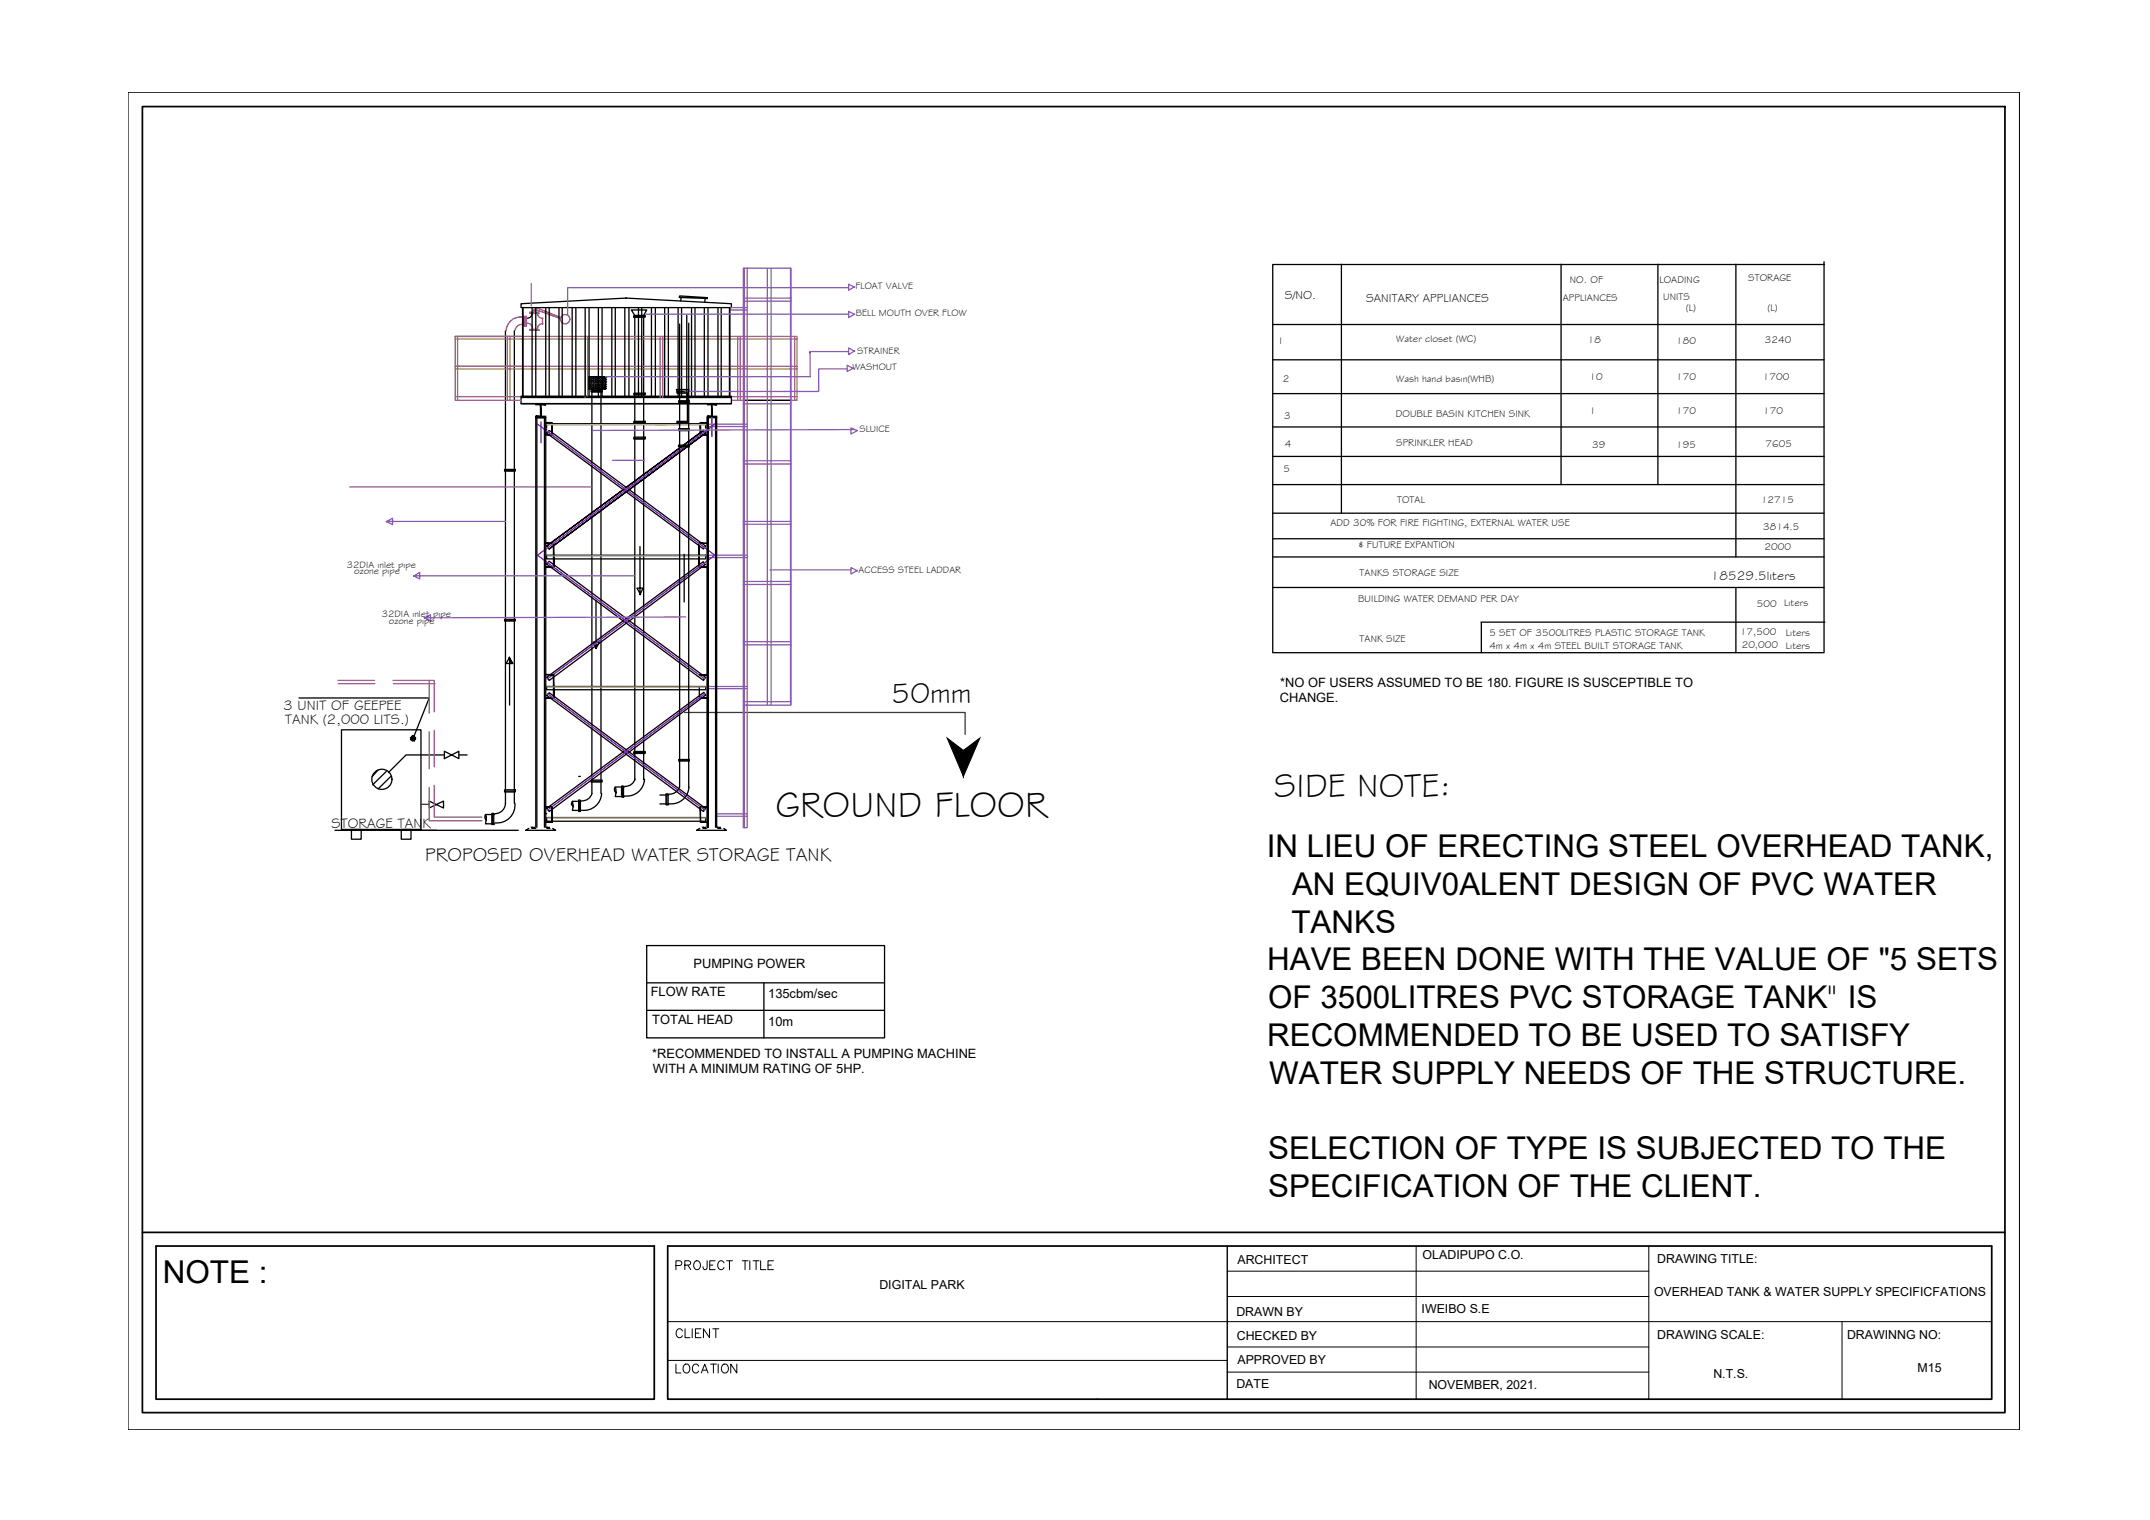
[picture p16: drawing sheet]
<svg xmlns="http://www.w3.org/2000/svg" width="420mm" height="297mm" viewBox="0 0 420 297" stroke-linecap="round" stroke-linejoin="round" font-family="sans-serif">
<defs><g id="words">
<text font-size="7.2" x="151.5" y="159.7">GROUND FLOOR</text>
<text font-size="6.7" x="249" y="155.8">SIDE NOTE:</text>
<g font-size="6.1">
<text x="247.5" y="167.5">IN LIEU OF ERECTING STEEL OVERHEAD TANK,</text>
<text x="252.5" y="174.9">AN EQUIV0ALENT DESIGN OF PVC WATER</text>
<text x="252.4" y="182.2">TANKS</text>
<text x="247.6" y="189.7">HAVE BEEN DONE WITH THE VALUE OF &quot;5 SETS</text>
<text x="247.8" y="197.1">OF 3500LITRES PVC STORAGE TANK&quot; IS</text>
<text x="247.6" y="204.4">RECOMMENDED TO BE USED TO SATISFY</text>
<text x="248" y="211.8">WATER SUPPLY NEEDS OF THE STRUCTURE.</text>
<text x="247.8" y="226.5">SELECTION OF TYPE IS SUBJECTED TO THE</text>
<text x="247.8" y="233.9">SPECIFICATION OF THE CLIENT.</text>
<text x="31.8" y="250.8">NOTE :</text>
</g>
<text font-size="5.8" x="174.1" y="137.5">50mm</text>
<text font-size="4.9" x="130.9" y="269.5">LOCATION</text>
<text font-size="4.4" x="130.9" y="262.5">CLIENT</text>
<text font-size="3.8" x="83.1" y="168.3">PROPOSED OVERHEAD WATER STORAGE TANK</text>
<g font-size="2.8">
<text x="55.4" y="138.8">3 UNIT OF GEEPEE</text>
<text x="55.7" y="141.4">TANK (2,000 LITS.)</text>
<text x="64.8" y="161.8">STORAGE TANK</text>
</g>
<g font-size="2.5">
<text x="334.4" y="113.3">18529.5liters</text>
<text x="250.1" y="137.2">CHANGE.</text>
<text x="250.2" y="134.2">*NO OF USERS ASSUMED TO BE 180. FIGURE IS SUSCEPTIBLE TO</text>
<text x="135.5" y="189.1">PUMPING POWER</text>
<text x="127.2" y="194.7">FLOW RATE</text>
<text x="150.1" y="195.1">135cbm/sec</text>
<text x="127.5" y="200.1">TOTAL HEAD</text>
<text x="150.1" y="200.4">10m</text>
<text x="127.5" y="206.7">*RECOMMENDED TO INSTALL A PUMPING MACHINE</text>
<text x="127.6" y="209.7">WITH A MINIMUM RATING OF 5HP.</text>
</g>
<g font-size="2.4">
<text x="171.8" y="251.8">DIGITAL PARK</text>
<text x="241.8" y="247">ARCHITECT</text>
<text x="278" y="246.1">OLADIPUPO C.O.</text>
<text x="323.9" y="246.8">DRAWING TITLE:</text>
<text x="241.6" y="257.2">DRAWN BY</text>
<text x="277.8" y="256.5">IWEIBO S.E</text>
<text x="323.2" y="253.3">OVERHEAD TANK &amp; WATER SUPPLY SPECIFICFATIONS</text>
<text x="241.7" y="261.9">CHECKED BY</text>
<text x="323.9" y="261.7">DRAWING SCALE:</text>
<text x="360.9" y="261.7">DRAWINNG NO:</text>
<text x="241.8" y="266.5">APPROVED BY</text>
<text x="334.8" y="269.3">N.T.S.</text>
<text x="374.7" y="268.2">M15</text>
<text x="241.6" y="271.2">DATE</text>
<text x="279.2" y="271.5">NOVEMBER, 2021.</text>
</g>
<g font-size="2.3">
<text x="251.1" y="58.5">S/NO.</text>
<text x="267" y="59">SANITARY APPLIANCES</text>
</g>
<g font-size="2">
<text x="305.4" y="58.8">APPLIANCES</text>
<text x="306.8" y="55.3">NO. OF</text>
<text x="324.3" y="55.4">LOADING</text>
<text x="325" y="58.6">UNITS</text>
<text x="341.6" y="54.9">STORAGE</text>
<text x="329.5" y="60.8">(L)</text>
<text x="345.4" y="60.8">(L)</text>
<text x="249.7" y="67.1">1</text>
<text x="272.9" y="66.9">Water closet (WC)</text>
<text x="310.3" y="67.1">18</text>
<text x="327.5" y="67.1">180</text>
<text x="344.9" y="67.1">3240</text>
<text x="250.7" y="74.6">2</text>
<text x="272.9" y="74.7">Wash hand basin(WHB)</text>
<text x="310.7" y="74.3">10</text>
<text x="327.5" y="74.3">170</text>
<text x="344.5" y="74.3">1700</text>
<text x="251" y="82">3</text>
<text x="272.8" y="81.5">DOUBLE BASIN KITCHEN SINK</text>
<text x="310.7" y="81">1</text>
<text x="327.5" y="80.9">170</text>
<text x="344.6" y="80.9">170</text>
<text x="251.1" y="87.4">4</text>
<text x="272.9" y="87.2">SPRINKLER HEAD</text>
<text x="311.1" y="87.5">39</text>
<text x="327.5" y="87.5">195</text>
<text x="345" y="87.4">7605</text>
<text x="250.8" y="92.2">5</text>
<text x="273" y="98.3">TOTAL</text>
<text x="344.1" y="98.4">12715</text>
<text x="260" y="102.9">ADD 30% FOR FIRE FIGHTING, EXTERNAL WATER USE</text>
<text x="265.5" y="107.1">&amp; FUTURE EXPANTION</text>
<text x="344.6" y="103.5">3814.5</text>
<text x="344.8" y="107.5">2000</text>
<text x="265.7" y="112.6">TANKS STORAGE SIZE</text>
<text x="265.4" y="117.6">BUILDING WATER DEMAND PER DAY</text>
<text x="343.3" y="118.7">500</text>
<text x="348.7" y="118.4">Liters</text>
<text x="265.7" y="125.4">TANK SIZE</text>
<text x="291.1" y="124.4">5 SET OF 3500LITRES PLASTIC STORAGE TANK</text>
<text x="340" y="124.1">17,500</text>
<text x="349" y="124.2">Liters</text>
<text x="291.1" y="126.9">4m x 4m x 4m STEEL BUILT STORAGE TANK</text>
<text x="340.4" y="126.6">20,000</text>
<text x="349" y="126.8">Liters</text>
</g>
<g font-size="1.9">
<text x="167.2" y="56.4">FLOAT VALVE</text>
<text x="167.3" y="61.7">BELL MOUTH OVER FLOW</text>
<text x="167.5" y="69.2">STRAINER</text>
<text x="166.6" y="72.4">WASHOUT</text>
<text x="168" y="84.5">SLUICE</text>
<text x="67.8" y="111">32DIA inlet pipe</text>
<text x="69.2" y="112.2">ozone pipe</text>
<text x="167.8" y="111.9">ACCESS STEEL LADDAR</text>
<text x="74.6" y="120.5">32DIA inlet pipe</text>
<text x="76" y="122">ozone pipe</text>
</g>
</g></defs>
<!-- layer: G-ANNO-TTLB -->
<g fill="none" stroke="#000" stroke-width=".2">
<path d="M130.5 258.3h258.7M132.1 247.3h.8a.47 .47 0 0 0 .4-.5 .47 .47 0 0 0-.4-.4h-.8v1.7M133.8 247.2l1-.1 .2-.2-.1-.4-.4-.1h-.7v1.7M134.4 247.2l.6 .9M135.9 246.5a.82 .82 0 0 1 1 .3 .82 .82 0 0 1-.2 1.1 .63 .63 0 0 1-.7 .2 .63 .63 0 0 1-.4-.6v-.4zM138.2 246.4l-.1 1.5-.4 .2-.2-.2-.1-.4M138.7 247.2h.6M139.8 246.4h-1.1v1.7h1.1M141.5 246.8a.63 .63 0 0 0-.7-.4 .63 .63 0 0 0-.5 .7v.4a.63 .63 0 0 0 .5 .6 .63 .63 0 0 0 .7-.4M142 246.4h1.1M142.6 246.4v1.7M145 246.4h1.2"/>
<path d="M145.6 246.4v1.7M146.5 246.4v1.7M147.2 246.4h1.2M147.8 246.4v1.7M148.6 246.4v1.7h1.1M150.1 247.2h.6M151.1 246.4h-1v1.7h1M239.8 243.5v29.9M239.8 253.4h82.4M239.8 248.4h82.4M130.5 265.9h109.3M239.8 268.1h82.4"/>
<path d="M239.8 263.2h82.4"/>
</g>
<!-- layer: G-ANNO-TTLB-THIN -->
<path d="M25 18h369.6v261.4h-369.6zM239.8 243.5v29.9M276.7 243.5v29.9M322.2 243.5v29.9M360 258.3v15.1" fill="none" stroke="#000" stroke-width=".2"/>
<!-- layer: G-ANNO-TTLB-MEDM -->
<path d="M27.8 20.8h364v255.3h-364zM27.8 240.8h364M30.5 243.5h97.4v29.9h-97.4zM130.5 243.5h258.7v29.9h-258.7z" fill="none" stroke="#000" stroke-width=".34"/>
<!-- layer: PDF10_PDF5_LEROY80 -->
<g fill="none" stroke="#000" stroke-width=".25">
<path d="M58.4 136.4h25.5l-3.1 7.7M66.7 142.6h15.6v19.5h-15.6zM73.9 150.5l-1.2 1.3M75.5 150.7l-2.7 2.7M76.4 151.7l-2.5 2.5M83.9 156.5v1.4l2.8-1.4v1.4zM86.8 147.5h-7.5l-3.4 3.5M86.8 146.8l2.9 1.5v-1.5l-2.9 1.5zM89.7 147.5h1.6M68.7 162.1h1.9v1.9h-1.9zM78.4 162.1h1.9v1.9h-1.9z"/>
<circle cx="74.6" cy="152.3" r="1.97"/>
</g>
<!-- layer: PDF10_PDF5_M-RISER -->
<path d="M133.8 139.2h54.8v4.3M82.3 157.2h1.6" fill="none" stroke="#136633" stroke-width=".25"/>
<!-- layer: PDF10_PDF5_LEROY80 -->
<g fill="#000" stroke="#000" stroke-width=".2">
<path d="M80.2 144.1v.4l.5-.2zM80.2 144.5l.5-.2-.1 .5z"/>
<path d="M80.7 144.3l-.1 .5h.4zM80.7 144.3l.5 .1-.2 .4zM80.7 144.3l.5 .1v-.3z"/>
<path d="M80.9 143.8l-.2 .5 .5-.2zM80.6 143.8h.3l-.2 .5zM80.6 143.8l-.4 .3 .5 .2z"/>
<path d="M185.1 144.2l3.2 2.4v5.1zM188.3 146.6v5.1l3.2-7.5z"/>
</g>
<!-- layer: PDF10_PDF5_0 -->
<g fill="none" stroke="#000" stroke-width=".25">
<path d="M101.8 59.4l20.6-1.1 20.5 1.1v.7h-41.1zM133.1 58.1l-.1 .7M137.8 58.3l-.1 .8M138.2 58.2v.1v-.1M138.2 58.2l-5.4-.4-.1 .3 5.5 .2M98.8 64.7v92.3M100.5 64.7v92.3M101.8 77.4h41.1v1.5h-41.1zM101.8 77.5h41.1M101.8 78.9h41.1M101.8 77.7h41.1M102.1 60.1v17.3"/>
<path d="M102.2 60.1v17.3M104 61.1a.95 .95 0 0 1-1.1 1.1M104 60.1v17.3M104.7 60.1v17.3M106.7 60.1v17.3M107.3 60.1v17.3M109.2 60.1v17.3M109.9 60.1v17.3M111.8 60.1v17.3M112.5 60.1v17.3M114.4 60.1v17.3M114.9 73.6h3.4v2.4h-3.4z"/>
<path d="M114.9 74h.2M114.9 74.3h.2M114.9 74.7h.2M114.9 75h.2M114.9 75.4h.2M114.9 75.7h.2M115 76h.1M115 73.6h.1M115 73.9v.1M115 74.3v.1M115 74.6v.1M115 75v.1"/>
<path d="M115 75.3v.1M115 75.6v.2M115.1 60.1v17.3M115.2 73.7v.1M115.2 74.4v.1M115.2 75.5v.1M115.2 74.8h.1M115.2 74.8v.1M115.2 74.1v.1M115.2 75.2h.1M115.2 75.9v.1M115.3 74.6l.2 .1"/>
<path d="M115.3 75.3l.2 .1M115.3 76h.1M115.3 73.6h.1M115.3 74h.2M115.3 75.7h.2M115.3 73.9v.1M115.3 75.6v.2M115.5 74.3l-.2 .1M115.5 75l-.2 .1M115.5 76.5h2.2v.1h-2.2v-.3h2.2v.2M115.5 74.1l.1 .1M115.5 75.2h.1"/>
<path d="M115.5 75.9l.1 .1M115.5 74.8h.1M115.6 73.7l-.1 .1M115.6 74.4l-.1 .1M115.6 75.5l-.1 .1M115.6 74.8v.1M115.7 76v79.1a1.97 1.97 0 0 1-2 1.4M115.7 74.3l.1 .1M115.7 75l.1 .1M115.7 74h.1M115.7 75.7h.1M115.8 74.6l-.1 .1"/>
<path d="M115.8 75.3l-.1 .1M115.8 76h.1M115.8 73.6h.1M115.8 73.9v.1M115.8 75.6v.2M115.9 73.7l.1 .1M115.9 74.4l.1 .1M115.9 75.5l.1 .1M115.9 74.8h.1M115.9 74.8v.1M116 74.1l-.1 .1M116 75.2h-.1"/>
<path d="M116 75.9l-.1 .1M116 74.6l.1 .1M116 75.3l.1 .1M116 76h.1M116 73.6h.1M116 74h.1M116 75.7h.1M116 73.9v.1M116 75.6v.2M116.1 74.3l-.1 .1M116.1 75l-.1 .1M116.3 73.7v.1"/>
<path d="M116.3 74.4v.1M116.3 75.5v.1M116.3 74.8h.1M116.3 74.8v.1M116.3 74.1v.1M116.3 75.2h.1M116.3 75.9v.1M116.4 74.3l.1 .1M116.4 75l.1 .1M116.4 74h.1M116.4 75.7h.1M116.5 74.6l-.1 .1"/>
<path d="M116.5 75.3l-.1 .1M116.5 76h.1M116.5 73.6h.1M116.5 73.9v.1M116.5 75.6v.2M116.6 74.1v.1M116.6 75.2h.1M116.6 75.9v.1M116.6 74.8h.1M116.6 73.7v.1M116.6 74.4v.1M116.6 75.5v.1"/>
<path d="M116.6 74.8v.1M116.8 74.6l.1 .1M116.8 75.3l.1 .1M116.8 76h.1M116.8 73.6h.1M116.8 74h.1M116.8 75.7h.1M116.8 73.9v.1M116.8 75.6v.2M116.9 74.3l-.1 .1M116.9 75l-.1 .1M116.9 73.7l.2 .1"/>
<path d="M116.9 74.4l.2 .1M116.9 75.5l.2 .1M116.9 74.8h.2M116.9 60.1v17.3M117.1 74.1l-.2 .1M117.1 75.2h-.2M117.1 75.9l-.2 .1M117.2 74.6v.1M117.2 75.3v.1M117.2 76h.1M117.2 73.6h.1M117.2 74h.1"/>
<path d="M117.2 75.7h.1M117.2 73.9v.1M117.2 75.6v.2M117.2 74.3v.1M117.2 75v.1M117.3 74.1l.1 .1M117.3 75.2h.1M117.3 75.9l.1 .1M117.3 74.8h.1M117.4 73.7l-.1 .1M117.4 74.4l-.1 .1M117.4 75.5l-.1 .1"/>
<path d="M117.4 74.8v.1M117.4 74.3l.1 .1M117.4 75l.1 .1M117.4 76v79.1M117.4 74h.1M117.4 75.7h.1M117.5 74.6l-.1 .1M117.5 75.3l-.1 .1M117.5 76h.1M117.5 73.6h.1M117.5 73.9v.1M117.5 75.6v.2"/>
<path d="M117.7 73.7v.1M117.7 74.4v.1M117.7 75.5v.1M117.7 74.8h.1M117.7 60.1v17.3M117.7 74.1v.1M117.7 75.2h.1M117.7 75.9v.1M117.7 74h.3M117.7 74.3h.3M117.7 74.7h.3M117.7 75h.3"/>
<path d="M117.7 75.4h.3M117.7 75.7h.3M117.9 76h.1M117.9 73.6h.1M117.9 73.9v.1M117.9 74.3v.1M117.9 74.6v.1M117.9 75v.1M117.9 75.3v.1M117.9 75.6v.2M118 73.7l.1 .1M118 74.4l.1 .1"/>
<path d="M118 75.5l.1 .1M118 74.8h.1M118 74.8v.1M118.1 74.1l-.1 .1M118.1 75.2h-.1M118.1 75.9l-.1 .1M118.2 74.6l.1 .1M118.2 75.3l.1 .1M118.2 76h.1M118.2 73.6h.1M118.2 74h.1M118.2 75.7h.1"/>
<path d="M118.2 73.9v.1M118.2 75.6v.2M118.3 74.3l-.1 .1M118.3 75l-.1 .1M118.3 73.8h.1M118.3 74.1h.1M118.3 74.5h.1M118.3 74.8h.1M118.3 75.2h.1M118.3 75.6h.1M118.3 75.9h.1M119.6 60.1v17.3"/>
<path d="M120.2 60.1v17.3M122.1 60.1v17.3M122.9 60.1v17.3M123.9 76.8h2.2v.4h-2.2zM123.9 61.6h2.2v.4h-2.2zM123.9 77h2.2M123.9 61.8h2.2M124.1 61.6l-.7-1h3l-.6 1v90.8M124.1 62h1.7M124.1 61.8v90.6M124.8 60.1v17.3M125.4 60.1v17.3"/>
<path d="M127.3 60.1v17.3M128.1 60.1v17.3M129.9 60.1v17.3M130.6 60.1v17.3M132.3 76.5h2.2v.3h-2.2zM132.3 76.5l-.1-.4h2.4l-.1 .4M132.3 76.6h2.2M132.5 60.1v17.3M132.6 76.8h.1M132.6 78.3h2.1M132.6 78.5h2.1M132.6 78.7h2.1"/>
<path d="M132.8 63.3v90.6M133.2 60.1v17.3M134.2 61.6v17.3M134.3 76.8v5.8M134.6 63.2v90.7M135.1 60.1v17.3M135.8 60.1v17.3M137.6 60.1v17.3M138.4 60.1v17.3M140.3 60.1v17.3M140.9 60.1v17.3M142.6 60.1v17.3"/>
<path d="M145.3 78.2h9.3M98.6 91.7h2.1v.4h-2.1zM98.6 91.9h2.1M104.7 81.6v80.1M104.9 81.6v80.1M106.4 81.6v80.1M106.7 81.6h-2h2M106.7 81.6v80.1M106.8 84.6l.5-.5 30.6 22.6-.4 .6zM106.8 82.9h31.1h-31.1v.7M106.8 83.9h.1M123.9 82.3h2.2v.3h-2.2z"/>
<path d="M123.9 85.4h2.2v.4h-2.2zM123.9 82.5h2.2M123.9 85.6h2.2M128.1 83h2M132.3 82.3h2.2v.3h-2.2zM132.3 82.5h2.2M132.6 83.8h2.1v.4h-2.1M132.6 87h2.1v.3h-2.1zM132.6 83.9h2.1M132.6 87.2h2.1M137.5 84.1l.4 .5-.4-.5M137.9 82.9v.7v-.7"/>
<path d="M138.2 81.4v80.3v-80.3M138.2 81.6h1.9M138.4 81.6v80.1v-80.1M139.8 81.6v80.1M140.1 81.4v80.3M106.8 108.5h31.1v.7h-31.1zM106.8 106.7l30.7-22.6-30.7 22.6 .5 .6M107.3 109.7l30.6 22.7-.4 .6-30.7-22.8zM107.3 107.3l30.6-22.7-30.6 22.7M116.5 117.3v9.4l.7-1.2h-1.3l.7 1.2M125.1 106.8v9.4l.6-1.3h-1.2l.7 1.3M133.7 108.3v9.3"/>
<path d="M98.6 121h2.1v.4h-2.1zM98.6 121.2h2.1M99.5 128.4l.7 1.3h-1.3l.7-1.3v9.4M106.8 132.4l30.6-22.6 .4 .5-30.5 22.7zM106.8 134.2h31.1v.6h-31.1zM106.8 135.9l.5-.5 30.6 22.6-.4 .6-30.6-22.7M136.7 134.2v2.3M94.9 159.2h1.8M96.1 159h.4v2.1h-.4zM96.3 159v2.1M98.6 154.3h2.1v.5h-2.1zM98.6 154.6h2.1"/>
<path d="M98.8 156.9a2.05 2.05 0 0 1-2.1 2.1M100.6 156.9a3.5 3.5 0 0 1-3.9 3.9M106.8 158l30.8-22.7 .3 .5-30.6 22.8zM106.8 159.8h31.1v.7h-31.1zM106.8 159h.1M111.9 156.6h1.7M112 157.6a.63 .63 0 0 1-.1-1l.1 .9-.1 .9h1.7M113.1 151.7h.3M113.1 156.4h.3v2.2h-.3zM113.3 156.4v2.2M115.5 152.4h2.2v.4h-2.2zM115.5 152.7h2.2"/>
<path d="M117.6 155.1a3.5 3.5 0 0 1-3.9 3.2M120.2 153.8h1.8M120.4 154.9a.79 .79 0 0 1-.2-1.1l.2 1-.2 .9h1.8M121.5 153.6h.3v2.1h-.3zM121.6 153.6v2.1M123.9 146.9h2.2v.3h-2.2zM123.9 147h2.2M124.1 152.2a1.97 1.97 0 0 1-2 1.5M126 152.3a3.5 3.5 0 0 1-3.9 3.2M129 157.1h1.7M129 155.4h1.7M130.1 155.2h.5v2.1h-.5z"/>
<path d="M130.3 155.2v2.1M132.6 148.4h2.1v.3h-2.1M132.6 148.5h2.1M132.8 153.7a1.97 1.97 0 0 1-2 1.5M134.6 153.8a3.5 3.5 0 0 1-3.9 3.3M65.5 162.3h35.8M95.1 160.3a.86 .86 0 0 1-.2-1.1l.2 .4-.2 1.4h1.8M103.3 161.9l-.6 .4h5.9l-.6-.4M104 161.7v.2M104.5 161.7v.2M106.9 161.7v.2M107.3 161.7v.2"/>
<path d="M136.8 161.9l-.7 .4h5.9l-.6-.4M137.4 161.7v.2M137.9 161.7v.2M140.3 161.7v.2M140.7 161.7v.2"/>
</g>
<g fill="none" stroke="#eb1f24" stroke-width=".25">
<path d="M102.3 63.4a1.46 1.46 0 0 0-1.7 1.2M102.4 62a2.86 2.86 0 0 0-3.5 2.6M102.5 61.8v1.9M102.9 62.3v1.4h-.3v-1.9h.3h-.6v1.9h.6M102.9 62.1v-.3v.6M102.9 63.2a1.04 1.04 0 0 1 1.2 1.1M103.5 61h1.8v.3h-1.8zM103.5 64.4h1.8v.2h-1.8zM103.9 64.4h1.2M104.2 61v-.3h.4v.3M104.2 60.7l.6-.6 4.8 2M104.6 60.7l.2-.2 4.7 1.8"/>
<path d="M105 61.1a.95 .95 0 0 0 1.1 1.1M106 62.3v1M106.1 63.3a.95 .95 0 0 0-1.1 1"/>
<circle cx="110.4" cy="62.4" r=".91"/>
</g>
<g fill="#000" stroke="#000" stroke-width=".2">
<path d="M99.6 128.6l.6 1.1h-.6z"/>
<path d="M105.6 79l.2 2.4v-2.4zM105.6 79l.2 2.4h-.2z"/>
<path d="M104.7 78.9l2 .2v-.2zM104.7 78.9l2 .2h-2z"/>
<path d="M139 79l.2 2.4v-2.4zM139 79l.2 2.4h-.2z"/>
<path d="M138.2 78.9l1.9 .2v-.2zM138.2 78.9l1.9 .2h-1.9z"/>
<path d="M104.7 81.3l2 .1v-.1zM104.7 81.3l2 .1h-2z"/>
<path d="M106.7 82.6l1.1 .1v-.1zM106.7 82.6l1.1 .1h-1.1z"/>
<path d="M106.7 84.9l1.1 .1zM106.7 84.9l1.1 .1z"/>
<path d="M107.8 82.6l.1 2.4zM107.8 82.6l.1 2.4z"/>
<path d="M136.8 82.6l.1 2.4zM136.8 82.6l.1 2.4z"/>
<path d="M136.8 82.6l.1 2.4zM136.8 82.6l.1 2.4z"/>
<path d="M136.9 82.6l1.3 .1zM136.9 82.6l1.3 .1z"/>
<path d="M136.9 84.9l1.3 .1v-.1zM136.9 84.9l1.3 .1h-1.3z"/>
<path d="M136.9 84.9l1.3 .1v-.1zM136.9 84.9l1.3 .1h-1.3z"/>
<path d="M136.9 82.6l1.3 .1zM136.9 82.6l1.3 .1z"/>
<path d="M138.2 81.3l1.9 .1v-.1zM138.2 81.3l1.9 .1h-1.9z"/>
<path d="M106.7 110.7l1.5 .2v-.2zM106.7 110.7l1.5 .2h-1.5z"/>
<path d="M106.7 106.1l1.5 .1zM106.7 106.1l1.5 .1z"/>
<path d="M108.1 106.2l.2 4.6v-4.6zM108.1 106.2l.2 4.6h-.2z"/>
<path d="M136.5 106.1l.2 4.7v-4.7zM136.5 106.1l.2 4.7h-.2z"/>
<path d="M136.6 110.7l1.5 .2v-.2zM136.6 110.7l1.5 .2h-1.5z"/>
<path d="M136.6 106.1l1.5 .1zM136.6 106.1l1.5 .1z"/>
<path d="M106.7 131.8l1.5 .1v-.1zM106.7 131.8l1.5 .1h-1.5z"/>
<path d="M106.7 136.4l1.5 .1zM106.7 136.4l1.5 .1z"/>
<path d="M108.1 131.8l.2 4.7v-4.7zM108.1 131.8l.2 4.7h-.2z"/>
<path d="M136.7 131.8l1.5 .1zM136.7 131.8l1.5 .1z"/>
<path d="M136.7 136.4l1.5 .1zM136.7 136.4l1.5 .1z"/>
<path d="M106.6 157.6l1.2 .2v-.2zM106.6 157.6l1.2 .2h-1.2z"/>
<path d="M107.8 157.6l.1 3.1v-3.1zM107.8 157.6l.1 3.1h-.1z"/>
<path d="M136.8 157.6l.1 3.1zM136.8 157.6l.1 3.1z"/>
<path d="M136.9 157.6l1.2 .2v-.2zM136.9 157.6l1.2 .2h-1.2z"/>
<path d="M104 161.7l.5 .2v-.2zM104 161.7l.5 .2h-.5z"/>
<path d="M106.9 161.7l.4 .2v-.2zM106.9 161.7l.4 .2h-.4z"/>
<path d="M106.6 160.7h1.2zM106.6 160.7h1.2z"/>
<path d="M137.4 161.7l.5 .2v-.2zM137.4 161.7l.5 .2h-.5z"/>
<path d="M136.9 160.7h1.2zM136.9 160.7h1.2z"/>
<path d="M140.3 161.7l.4 .2v-.2zM140.3 161.7l.4 .2h-.4z"/>
</g>
<g fill="none" stroke="#8a5ab8" stroke-width=".25">
<path d="M103.8 55.4v4.4M145.3 58.3h9.3M145.3 58.8h9.3M145.5 52.4v109.4M146 52.4v109.4h-.7v-109.4h9.3v85.4h-9.3M150 52.4v85.4M150.7 52.4v85.4M154.5 52.4v85.4M165.8 56.2h-54.9v5.4M167 56l-1.2 .7v-1.2l1.2 .6M118.3 73.6h40.1M126.2 61.4h39.7"/>
<path d="M142.6 60.1h3.4M142.6 60.6h3.4M145.3 78.9h9.3M158.3 69v4.6M158.3 68.7h7.5M165.5 72.1h-5.5v4.4h-26.1M166.8 72l-1.3 .6v-1.2l1.3 .6M167 61.4l-1.2 .7v-1.3l1.2 .7M167 68.6l-1.2 .7v-1.3l1.2 .7M68.3 95.2h47.2M119.7 90h6.2M138.4 83.4h7.6"/>
<path d="M138.4 82.9h7.6M145.3 90h9.3M145.3 90.7h9.3M167 83.9l-51.2 .2M167.6 84.1l-1.3 .7v-1.2l1.3 .6M98.8 101.9h-23.3l1.2 .6v-1.2l-1.2 .7M124 112.5h-43.2l1.2 .7v-1.4l-1.2 .8M138.4 109h7.6M138.4 108.5h7.6M145.3 102.4h9.3M145.3 101.9h9.3M145.3 114.2h9.3"/>
<path d="M145.3 113.6h9.3M150.5 111.4h15.7M167.6 111.5l-1.3 .7v-1.3l1.3 .6M134 120.6l-51.1 .1 1.2 .7v-1.3l-1.2 .7M138.4 134.6h7.6M138.4 134.2h7.6M145.3 126h9.3M145.3 125.4h9.3M145.3 137.1h9.3M140.1 159.5h5.9M140.1 159h5.9"/>
</g>
<g fill="none" stroke="#b85a5a" stroke-width=".25">
<path d="M89 72.1h66.8M89 65.7h12.8h-12.8M89 66.3h66.8M89 77.5h66.8M89 65.7v12.5h12.8M89.4 65.7v12.5M99.2 65.7v12.5M99.7 65.7v12.5M101.8 71.6h-12.8h12.8M101.8 65.7h54v12.5h-12.9M101.8 71.6h54M114.4 65.7v12"/>
<path d="M114.9 65.7v11.7M129 65.7v12M129.5 65.7v12M144.2 65.7v12.5M144.7 65.7v12.5M155.3 65.7v12.5M66 133h7.2M66.1 133.6h7.2M76.8 133h8.1v6.1M76.9 133.6h8.1M83.9 133v6.4M83.9 153.9v6.5h10.3"/>
<path d="M83.9 143v7.2M84.9 153.5v6.2h9.3M84.9 142.7v7.2"/>
</g>
<path d="M105 82.9l34.7 25.6-32.7 24.1M105.7 82.4v4.1M139.1 81.6v3.7M139.7 82.9l-34.7 25.6 32.6 24.1M107 135.6l30.7 22.7M137.7 135.6l-30.7 22.7" fill="none" stroke="#7f00ff" stroke-width=".25"/>
<path d="M138 83h-31.2h31.2M106.8 108.6h31.1M106.8 134.2h31.1M106.8 159.9h31.1" fill="none" stroke="#b89f5a" stroke-width=".25"/>
<!-- layer: PDF10_PDF5_D-PLUM -->
<path d="M158.3 68.7v.3" fill="none" stroke="#000" stroke-width=".25"/>
<!-- layer: PDF10_0 -->
<path d="M126.4 184.8h46.5v18h-46.5zM126.4 192.1h46.5M126.4 197.4h46.5M149.3 192.1v10.7" fill="none" stroke="#000" stroke-width=".25"/>
<!-- layer: PDF10_PDF4_0 -->
<g fill="none" stroke="#000" stroke-width=".25">
<path d="M262.1 51.6v48.7M305.1 51.6v43.1M324 51.6v43.1M339.2 51.6v57.2M356.5 51.1v76.5h-107.8v-75.9h107.8M248.7 63.4h107.8M248.7 70.3h107.8M248.7 76.9h107.8M248.7 83.4h107.8M248.7 89.2h107.8M248.7 94.7h107.8M248.7 105.3h107.8"/>
<path d="M248.7 108.8h107.8M248.7 100.3h107.8M248.7 114.8h107.8M339.2 114.8v12.8M289.4 121.6h67.2M289.5 121.7v5.9"/>
</g>
<use href="#words"/>
</svg>
